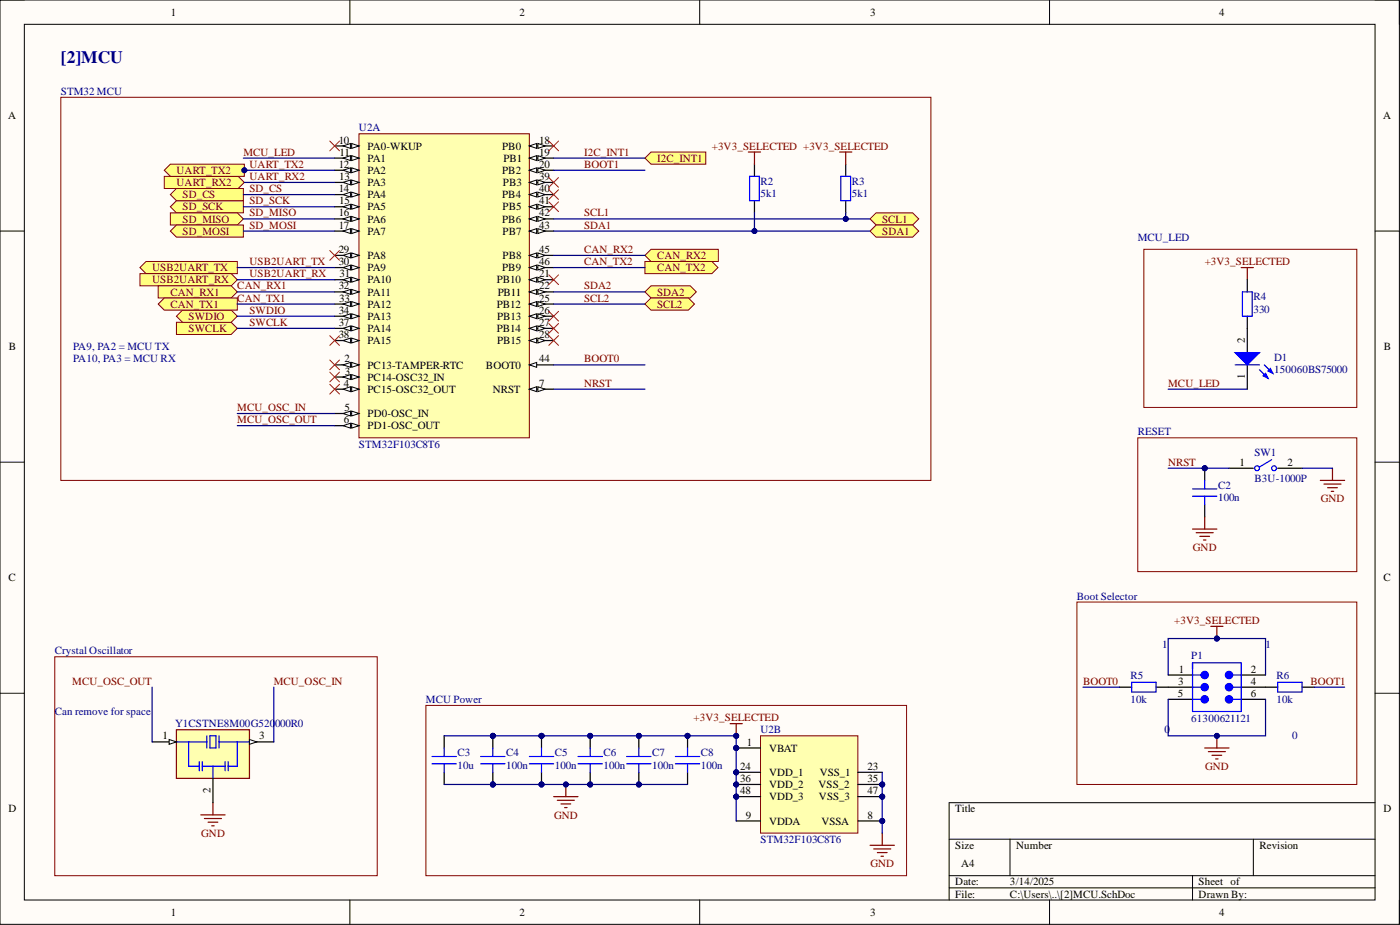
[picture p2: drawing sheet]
<svg xmlns="http://www.w3.org/2000/svg" width="292mm" height="193mm" viewBox="0 0 292 193" stroke-linecap="round" stroke-linejoin="round" font-family="sans-serif">
<defs><g id="words">
<text font-size="3.6" fill="#000080" x="12.7" y="13.2">[2]MCU</text>
<g font-size="2.3">
<text x="35.6" y="3.3">1</text>
<text x="108.4" y="3.3">2</text>
<text x="181.5" y="3.3">3</text>
<text x="254.4" y="3.3">4</text>
<text x="1.7" y="24.9">A</text>
<text x="70.7" y="29.9">10</text>
<text x="112.5" y="29.9">18</text>
<text x="288.6" y="24.9">A</text>
<text x="70.7" y="35">12</text>
<text x="70.8" y="32.5">11</text>
<text x="76.7" y="31.2">PA0-WKUP</text>
<text x="76.7" y="33.7">PA1</text>
<text x="104.8" y="31.2">PB0</text>
<text x="105" y="33.7">PB1</text>
<text x="112.5" y="32.5">19</text>
<text x="112.5" y="35">20</text>
<text x="70.7" y="40.1">14</text>
<text x="70.8" y="37.6">13</text>
<text x="76.7" y="36.3">PA2</text>
<text x="76.7" y="38.8">PA3</text>
<text x="76.7" y="41.4">PA4</text>
<text x="104.8" y="36.3">PB2</text>
<text x="104.8" y="41.4">PB4</text>
<text x="104.9" y="38.8">PB3</text>
<text x="112.5" y="37.6">39</text>
<text x="112.5" y="40.1">40</text>
<text x="70.7" y="45.2">16</text>
<text x="70.7" y="47.7">17</text>
<text x="70.8" y="42.6">15</text>
<text x="76.7" y="43.9">PA5</text>
<text x="76.7" y="46.4">PA6</text>
<text x="104.8" y="46.4">PB6</text>
<text x="104.9" y="43.9">PB5</text>
<text x="112.5" y="42.6">41</text>
<text x="112.5" y="45.2">42</text>
<text x="112.5" y="47.7">43</text>
<text x="70.7" y="52.8">29</text>
<text x="76.7" y="49">PA7</text>
<text x="104.9" y="49">PB7</text>
<text x="112.5" y="52.8">45</text>
<text x="70.7" y="55.3">30</text>
<text x="70.8" y="57.8">31</text>
<text x="76.7" y="59.1">PA10</text>
<text x="76.7" y="54">PA8</text>
<text x="76.7" y="56.6">PA9</text>
<text x="103.7" y="59.1">PB10</text>
<text x="104.8" y="56.6">PB9</text>
<text x="104.9" y="54">PB8</text>
<text x="112.5" y="57.8">21</text>
<text x="112.5" y="55.3">46</text>
<text x="70.7" y="60.4">32</text>
<text x="70.7" y="65.5">34</text>
<text x="70.8" y="62.9">33</text>
<text x="76.7" y="61.7">PA11</text>
<text x="76.7" y="64.2">PA12</text>
<text x="103.7" y="64.2">PB12</text>
<text x="103.8" y="61.7">PB11</text>
<text x="112.5" y="60.4">22</text>
<text x="112.5" y="62.9">25</text>
<text x="112.5" y="65.5">26</text>
<text x="70.7" y="68">37</text>
<text x="70.7" y="70.5">38</text>
<text x="76.7" y="66.7">PA13</text>
<text x="76.7" y="69.3">PA14</text>
<text x="76.7" y="71.8">PA15</text>
<text x="103.7" y="69.3">PB14</text>
<text x="103.8" y="66.7">PB13</text>
<text x="103.8" y="71.8">PB15</text>
<text x="112.5" y="68">27</text>
<text x="112.5" y="70.5">28</text>
<text x="259.7" y="71.5" transform="rotate(-90 259.7 71.5)">2</text>
<text x="1.9" y="73.1">B</text>
<text x="71.9" y="75.6">2</text>
<text x="76.7" y="76.9">PC13-TAMPER-RTC</text>
<text x="101.4" y="76.9">BOOT0</text>
<text x="112.5" y="75.6">44</text>
<text x="288.8" y="73.1">B</text>
<text x="71.8" y="80.7">4</text>
<text x="71.9" y="78.1">3</text>
<text x="76.7" y="79.4">PC14-OSC32_IN</text>
<text x="76.7" y="82">PC15-OSC32_OUT</text>
<text x="102.8" y="82">NRST</text>
<text x="112.5" y="80.7">7</text>
<text x="259.7" y="79" transform="rotate(-90 259.7 79)">1</text>
<text x="71.8" y="88.3">6</text>
<text x="71.9" y="85.8">5</text>
<text x="76.7" y="87">PD0-OSC_IN</text>
<text x="76.7" y="89.6">PD1-OSC_OUT</text>
<text x="258.6" y="97.2">1</text>
<text x="268.6" y="97.2">2</text>
<text x="1.8" y="121.3">C</text>
<text x="288.7" y="121.3">C</text>
<text x="245.8" y="142.8">3</text>
<text x="245.9" y="140.3">1</text>
<text x="261" y="142.8">4</text>
<text x="261" y="140.3">2</text>
<text x="245.8" y="145.4">5</text>
<text x="261" y="145.4">6</text>
<text x="33.9" y="154.3">1</text>
<text x="54.1" y="154.3">3</text>
<text x="155.8" y="155.5">1</text>
<text x="154.4" y="160.6">24</text>
<text x="160.5" y="156.8">VBAT</text>
<text x="160.5" y="161.9">VDD_1</text>
<text x="171" y="161.9">VSS_1</text>
<text x="181" y="160.6">23</text>
<text x="43.9" y="165.4" transform="rotate(-90 43.9 165.4)">2</text>
<text x="154.4" y="163.1">36</text>
<text x="154.4" y="165.7">48</text>
<text x="160.5" y="164.4">VDD_2</text>
<text x="160.5" y="167">VDD_3</text>
<text x="170.8" y="164.4">VSS_2</text>
<text x="170.9" y="167">VSS_3</text>
<text x="181" y="163.1">35</text>
<text x="181" y="165.7">47</text>
<text x="1.8" y="169.5">D</text>
<text x="155.6" y="170.8">9</text>
<text x="160.5" y="172">VDDA</text>
<text x="171.4" y="172">VSSA</text>
<text x="181" y="170.8">8</text>
<text x="199.3" y="169.5">Title</text>
<text x="288.7" y="169.5">D</text>
<text x="199.3" y="177.1">Size</text>
<text x="212" y="177.1">Number</text>
<text x="262.8" y="177.1">Revision</text>
<text x="199.3" y="184.7">Date:</text>
<text x="200.6" y="180.9">A4</text>
<text x="210.7" y="184.7">3/14/2025</text>
<text x="250.1" y="184.7">Sheet of</text>
<text x="35.6" y="191.1">1</text>
<text x="108.4" y="191.1">2</text>
<text x="181.5" y="191.1">3</text>
<text x="199.3" y="187.2">File:</text>
<text x="210.7" y="187.2">C:\Users\..\[2]MCU.SchDoc</text>
<text x="250.1" y="187.2">Drawn By:</text>
<text x="254.4" y="191.1">4</text>
</g>
<g font-size="2.3" fill="#000080">
<text x="12.7" y="19.8">STM32 MCU</text>
<text x="74.9" y="27.4">U2A</text>
<text x="158.7" y="38.6">R2</text>
<text x="158.7" y="41.1">5k1</text>
<text x="177.7" y="38.6">R3</text>
<text x="177.7" y="41.1">5k1</text>
<text x="237.4" y="50.2">MCU_LED</text>
<text x="261.5" y="62.7">R4</text>
<text x="261.5" y="65.2">330</text>
<text x="15.2" y="73.1">PA9, PA2 = MCU TX</text>
<text x="15.2" y="75.6">PA10, PA3 = MCU RX</text>
<text x="265.8" y="75.4">D1</text>
<text x="265.8" y="77.9">150060BS75000</text>
<text x="74.9" y="93.4">STM32F103C8T6</text>
<text x="237.4" y="90.8">RESET</text>
<text x="261.8" y="95.1">SW1</text>
<text x="254.1" y="102">C2</text>
<text x="261.8" y="100.5">B3U-1000P</text>
<text x="254.1" y="104.5">100n</text>
<text x="224.7" y="125.1">Boot Selector</text>
<text x="11.4" y="136.5">Crystal Oscillator</text>
<text x="242.5" y="135.2">1</text>
<text x="248.6" y="137.5">P1</text>
<text x="264" y="135.2">1</text>
<text x="235.9" y="141.6">R5</text>
<text x="266.3" y="141.6">R6</text>
<text x="11.4" y="149.2">Can remove for space</text>
<text x="88.9" y="146.7">MCU Power</text>
<text x="235.9" y="146.7">10k</text>
<text x="266.3" y="146.7">10k</text>
<text x="36.6" y="151.7">Y1CSTNE8M00G520</text>
<text x="57.4" y="151.7">000R0</text>
<text x="158.7" y="153">U2B</text>
<text x="243" y="152.9">0</text>
<text x="248.6" y="150.7">61300621121</text>
<text x="269.6" y="154.2">0</text>
<text x="95.5" y="157.8">C3</text>
<text x="95.5" y="160.4">10u</text>
<text x="105.6" y="157.8">C4</text>
<text x="105.6" y="160.4">100n</text>
<text x="115.8" y="157.8">C5</text>
<text x="115.8" y="160.4">100n</text>
<text x="125.9" y="157.8">C6</text>
<text x="125.9" y="160.4">100n</text>
<text x="136.1" y="157.8">C7</text>
<text x="136.1" y="160.4">100n</text>
<text x="146.2" y="157.8">C8</text>
<text x="146.2" y="160.4">100n</text>
<text x="158.7" y="175.8">STM32F103C8T6</text>
</g>
<g font-size="2.3" fill="#800000">
<text x="50.8" y="32.5">MCU_LED</text>
<text x="52" y="35">UART_TX2</text>
<text x="121.9" y="32.5">I2C_INT1</text>
<text x="121.9" y="35">BOOT1</text>
<text x="137.1" y="33.7">I2C_INT1</text>
<text x="148.5" y="31.2">+3V3_SELECTED +3V3_SELECTED</text>
<text x="36.8" y="38.8">UART_RX2</text>
<text x="36.8" y="36.3">UART_TX2</text>
<text x="38.1" y="41.4">SD_CS</text>
<text x="52" y="37.6">UART_RX2</text>
<text x="52" y="40.1">SD_CS</text>
<text x="38.1" y="43.9">SD_SCK</text>
<text x="38.1" y="46.4">SD_MISO</text>
<text x="52" y="42.6">SD_SCK</text>
<text x="52" y="45.2">SD_MISO</text>
<text x="52" y="47.7">SD_MOSI</text>
<text x="121.9" y="45.2">SCL1</text>
<text x="121.9" y="47.7">SDA1</text>
<text x="184.1" y="46.4">SCL1</text>
<text x="38.1" y="49">SD_MOSI</text>
<text x="121.9" y="52.8">CAN_RX2</text>
<text x="184.1" y="49">SDA1</text>
<text x="31.7" y="56.6">USB2UART_TX</text>
<text x="31.7" y="59.1">USB2UART_RX</text>
<text x="52" y="57.8">USB2UART_RX</text>
<text x="52" y="55.3">USB2UART_TX</text>
<text x="121.9" y="55.3">CAN_TX2</text>
<text x="137.1" y="54">CAN_RX2</text>
<text x="137.1" y="56.6">CAN_TX2</text>
<text x="251.4" y="55.3">+3V3_SELECTED</text>
<text x="35.5" y="61.7">CAN_RX1</text>
<text x="35.5" y="64.2">CAN_TX1</text>
<text x="49.5" y="60.4">CAN_RX1</text>
<text x="49.5" y="62.9">CAN_TX1</text>
<text x="52" y="65.5">SWDIO</text>
<text x="121.9" y="60.4">SDA2</text>
<text x="121.9" y="62.9">SCL2</text>
<text x="137.1" y="61.7">SDA2</text>
<text x="137.1" y="64.2">SCL2</text>
<text x="39.4" y="69.3">SWCLK</text>
<text x="39.4" y="66.7">SWDIO</text>
<text x="52" y="68">SWCLK</text>
<text x="121.9" y="75.6">BOOT0</text>
<text x="121.9" y="80.7">NRST</text>
<text x="243.7" y="80.7">MCU_LED</text>
<text x="49.5" y="88.3">MCU_OSC_OUT</text>
<text x="49.5" y="85.8">MCU_OSC_IN</text>
<text x="243.7" y="97.2">NRST</text>
<text x="275.6" y="104.8">GND</text>
<text x="248.9" y="114.9">GND</text>
<text x="245" y="130.2">+3V3_SELECTED</text>
<text x="15.1" y="142.8">MCU_OSC_OUT</text>
<text x="57.1" y="142.8">MCU_OSC_IN</text>
<text x="226" y="142.8">BOOT0</text>
<text x="273.4" y="142.8">BOOT1</text>
<text x="144.7" y="150.5">+3V3_SELECTED</text>
<text x="251.4" y="160.6">GND</text>
<text x="115.6" y="170.8">GND</text>
<text x="42" y="174.6">GND</text>
<text x="181.6" y="180.9">GND</text>
</g>
</g></defs>
<path d="M0 0h292v192.8h-292z" fill-rule="evenodd" fill="#fffcf8"/>
<path d="M0 0h292v192.8h-292z" fill="none" stroke="#000" stroke-width=".21"/>
<path d="M5.1 5.1h281.8v182.7h-281.8z" fill-rule="evenodd" fill="#fffcf8"/>
<g fill="none" stroke="#000" stroke-width=".21">
<path d="M0 0h5.1M73 0v5.1M146 0v5.1M219 0v5.1M286.9 0h5.1v5.1M5.1 5.1h281.8v182.7h-281.8zM0 48.2h5.1M286.9 48.2h5.1M0 96.4h5.1M286.9 96.4h5.1M0 144.6h5.1M286.9 144.6h5.1"/>
<path d="M198 175.1h88.9M210.7 175.1v7.6M261.5 175.1v7.6M286.9 167.5h-88.9v20.3M73 187.8v5M146 187.8v5M198 182.7h88.9M198 185.2h88.9M219 187.8v5M248.8 182.7v5.1M292 187.8v5"/>
</g>
<path d="M74.9 27.9h35.5v63.4h-35.5z" fill-rule="evenodd" fill="#ffffb0"/>
<path d="M74.9 27.9h35.5v63.4h-35.5z" fill="none" stroke="#800000" stroke-width=".21"/>
<path d="M110.4 76.1h5.1" fill="none" stroke="#000" stroke-width=".25"/>
<path d="M110.4 76.1l1.6-.5v1z" fill="#f8fcff"/>
<path d="M110.4 76.1l1.6-.5v1z" fill="none" stroke="#000" stroke-width=".21"/>
<path d="M110.4 81.2h5.1" fill="none" stroke="#000" stroke-width=".25"/>
<path d="M110.4 81.2l1.6-.5v1z" fill="#f8fcff"/>
<path d="M110.4 81.2l1.6-.5v1z" fill="none" stroke="#000" stroke-width=".21"/>
<path d="M112.2 80.7l1.5 .5-1.5 .5z" fill="#f8fcff"/>
<path d="M112.2 80.7l1.5 .5-1.5 .5z" fill="none" stroke="#000" stroke-width=".21"/>
<path d="M69.8 30.4h5.1" fill="none" stroke="#000" stroke-width=".25"/>
<path d="M73.4 29.9l1.5 .5-1.5 .6z" fill="#f8fcff"/>
<path d="M73.4 29.9l1.5 .5-1.5 .6z" fill="none" stroke="#000" stroke-width=".21"/>
<path d="M71.6 30.4l1.5-.5v1.1z" fill="#f8fcff"/>
<path d="M71.6 30.4l1.5-.5v1.1z" fill="none" stroke="#000" stroke-width=".21"/>
<path d="M69.8 33h5.1" fill="none" stroke="#000" stroke-width=".25"/>
<path d="M73.4 32.5l1.5 .5-1.5 .5z" fill="#f8fcff"/>
<path d="M73.4 32.5l1.5 .5-1.5 .5z" fill="none" stroke="#000" stroke-width=".21"/>
<path d="M71.6 33l1.5-.5v1z" fill="#f8fcff"/>
<path d="M71.6 33l1.5-.5v1z" fill="none" stroke="#000" stroke-width=".21"/>
<path d="M69.8 58.4h5.1" fill="none" stroke="#000" stroke-width=".25"/>
<path d="M73.4 57.8l1.5 .6-1.5 .5z" fill="#f8fcff"/>
<path d="M73.4 57.8l1.5 .6-1.5 .5z" fill="none" stroke="#000" stroke-width=".21"/>
<path d="M71.6 58.4l1.5-.6v1.1z" fill="#f8fcff"/>
<path d="M71.6 58.4l1.5-.6v1.1z" fill="none" stroke="#000" stroke-width=".21"/>
<path d="M69.8 60.9h5.1" fill="none" stroke="#000" stroke-width=".25"/>
<path d="M73.4 60.4l1.5 .5-1.5 .5z" fill="#f8fcff"/>
<path d="M73.4 60.4l1.5 .5-1.5 .5z" fill="none" stroke="#000" stroke-width=".21"/>
<path d="M71.6 60.9l1.5-.5v1z" fill="#f8fcff"/>
<path d="M71.6 60.9l1.5-.5v1z" fill="none" stroke="#000" stroke-width=".21"/>
<path d="M69.8 63.4h5.1" fill="none" stroke="#000" stroke-width=".25"/>
<path d="M73.4 62.9l1.5 .5-1.5 .5z" fill="#f8fcff"/>
<path d="M73.4 62.9l1.5 .5-1.5 .5z" fill="none" stroke="#000" stroke-width=".21"/>
<path d="M71.6 63.4l1.5-.5v1z" fill="#f8fcff"/>
<path d="M71.6 63.4l1.5-.5v1z" fill="none" stroke="#000" stroke-width=".21"/>
<path d="M69.8 66h5.1" fill="none" stroke="#000" stroke-width=".25"/>
<path d="M73.4 65.5l1.5 .5-1.5 .5z" fill="#f8fcff"/>
<path d="M73.4 65.5l1.5 .5-1.5 .5z" fill="none" stroke="#000" stroke-width=".21"/>
<path d="M71.6 66l1.5-.5v1z" fill="#f8fcff"/>
<path d="M71.6 66l1.5-.5v1z" fill="none" stroke="#000" stroke-width=".21"/>
<path d="M69.8 68.5h5.1" fill="none" stroke="#000" stroke-width=".25"/>
<path d="M73.4 68l1.5 .5-1.5 .5z" fill="#f8fcff"/>
<path d="M73.4 68l1.5 .5-1.5 .5z" fill="none" stroke="#000" stroke-width=".21"/>
<path d="M71.6 68.5l1.5-.5v1z" fill="#f8fcff"/>
<path d="M71.6 68.5l1.5-.5v1z" fill="none" stroke="#000" stroke-width=".21"/>
<path d="M69.8 71h5.1" fill="none" stroke="#000" stroke-width=".25"/>
<path d="M73.4 70.5l1.5 .5-1.5 .5z" fill="#f8fcff"/>
<path d="M73.4 70.5l1.5 .5-1.5 .5z" fill="none" stroke="#000" stroke-width=".21"/>
<path d="M71.6 71l1.5-.5v1z" fill="#f8fcff"/>
<path d="M71.6 71l1.5-.5v1z" fill="none" stroke="#000" stroke-width=".21"/>
<path d="M69.8 35.5h5.1" fill="none" stroke="#000" stroke-width=".25"/>
<path d="M73.4 35l1.5 .5-1.5 .5z" fill="#f8fcff"/>
<path d="M73.4 35l1.5 .5-1.5 .5z" fill="none" stroke="#000" stroke-width=".21"/>
<path d="M71.6 35.5l1.5-.5v1z" fill="#f8fcff"/>
<path d="M71.6 35.5l1.5-.5v1z" fill="none" stroke="#000" stroke-width=".21"/>
<path d="M69.8 38.1h5.1" fill="none" stroke="#000" stroke-width=".25"/>
<path d="M73.4 37.6l1.5 .5-1.5 .5z" fill="#f8fcff"/>
<path d="M73.4 37.6l1.5 .5-1.5 .5z" fill="none" stroke="#000" stroke-width=".21"/>
<path d="M71.6 38.1l1.5-.5v1z" fill="#f8fcff"/>
<path d="M71.6 38.1l1.5-.5v1z" fill="none" stroke="#000" stroke-width=".21"/>
<path d="M69.8 40.6h5.1" fill="none" stroke="#000" stroke-width=".25"/>
<path d="M73.4 40.1l1.5 .5-1.5 .5z" fill="#f8fcff"/>
<path d="M73.4 40.1l1.5 .5-1.5 .5z" fill="none" stroke="#000" stroke-width=".21"/>
<path d="M71.6 40.6l1.5-.5v1z" fill="#f8fcff"/>
<path d="M71.6 40.6l1.5-.5v1z" fill="none" stroke="#000" stroke-width=".21"/>
<path d="M69.8 43.1h5.1" fill="none" stroke="#000" stroke-width=".25"/>
<path d="M73.4 42.6l1.5 .5-1.5 .5z" fill="#f8fcff"/>
<path d="M73.4 42.6l1.5 .5-1.5 .5z" fill="none" stroke="#000" stroke-width=".21"/>
<path d="M71.6 43.1l1.5-.5v1z" fill="#f8fcff"/>
<path d="M71.6 43.1l1.5-.5v1z" fill="none" stroke="#000" stroke-width=".21"/>
<path d="M69.8 45.7h5.1" fill="none" stroke="#000" stroke-width=".25"/>
<path d="M73.4 45.2l1.5 .5-1.5 .5z" fill="#f8fcff"/>
<path d="M73.4 45.2l1.5 .5-1.5 .5z" fill="none" stroke="#000" stroke-width=".21"/>
<path d="M71.6 45.7l1.5-.5v1z" fill="#f8fcff"/>
<path d="M71.6 45.7l1.5-.5v1z" fill="none" stroke="#000" stroke-width=".21"/>
<path d="M69.8 48.2h5.1" fill="none" stroke="#000" stroke-width=".25"/>
<path d="M73.4 47.7l1.5 .5-1.5 .5z" fill="#f8fcff"/>
<path d="M73.4 47.7l1.5 .5-1.5 .5z" fill="none" stroke="#000" stroke-width=".21"/>
<path d="M71.6 48.2l1.5-.5v1z" fill="#f8fcff"/>
<path d="M71.6 48.2l1.5-.5v1z" fill="none" stroke="#000" stroke-width=".21"/>
<path d="M69.8 53.3h5.1" fill="none" stroke="#000" stroke-width=".25"/>
<path d="M73.4 52.8l1.5 .5-1.5 .5z" fill="#f8fcff"/>
<path d="M73.4 52.8l1.5 .5-1.5 .5z" fill="none" stroke="#000" stroke-width=".21"/>
<path d="M71.6 53.3l1.5-.5v1z" fill="#f8fcff"/>
<path d="M71.6 53.3l1.5-.5v1z" fill="none" stroke="#000" stroke-width=".21"/>
<path d="M69.8 55.8h5.1" fill="none" stroke="#000" stroke-width=".25"/>
<path d="M73.4 55.3l1.5 .5-1.5 .5z" fill="#f8fcff"/>
<path d="M73.4 55.3l1.5 .5-1.5 .5z" fill="none" stroke="#000" stroke-width=".21"/>
<path d="M71.6 55.8l1.5-.5v1z" fill="#f8fcff"/>
<path d="M71.6 55.8l1.5-.5v1z" fill="none" stroke="#000" stroke-width=".21"/>
<path d="M110.4 30.4h5.1" fill="none" stroke="#000" stroke-width=".25"/>
<path d="M110.4 30.4l1.6-.5v1.1z" fill="#f8fcff"/>
<path d="M110.4 30.4l1.6-.5v1.1z" fill="none" stroke="#000" stroke-width=".21"/>
<path d="M112.2 29.9l1.5 .5-1.5 .6z" fill="#f8fcff"/>
<path d="M112.2 29.9l1.5 .5-1.5 .6z" fill="none" stroke="#000" stroke-width=".21"/>
<path d="M110.4 33h5.1" fill="none" stroke="#000" stroke-width=".25"/>
<path d="M110.4 33l1.6-.5v1z" fill="#f8fcff"/>
<path d="M110.4 33l1.6-.5v1z" fill="none" stroke="#000" stroke-width=".21"/>
<path d="M112.2 32.5l1.5 .5-1.5 .5z" fill="#f8fcff"/>
<path d="M112.2 32.5l1.5 .5-1.5 .5z" fill="none" stroke="#000" stroke-width=".21"/>
<path d="M110.4 58.4h5.1" fill="none" stroke="#000" stroke-width=".25"/>
<path d="M110.4 58.4l1.6-.6v1.1z" fill="#f8fcff"/>
<path d="M110.4 58.4l1.6-.6v1.1z" fill="none" stroke="#000" stroke-width=".21"/>
<path d="M112.2 57.8l1.5 .6-1.5 .5z" fill="#f8fcff"/>
<path d="M112.2 57.8l1.5 .6-1.5 .5z" fill="none" stroke="#000" stroke-width=".21"/>
<path d="M110.4 60.9h5.1" fill="none" stroke="#000" stroke-width=".25"/>
<path d="M110.4 60.9l1.6-.5v1z" fill="#f8fcff"/>
<path d="M110.4 60.9l1.6-.5v1z" fill="none" stroke="#000" stroke-width=".21"/>
<path d="M112.2 60.4l1.5 .5-1.5 .5z" fill="#f8fcff"/>
<path d="M112.2 60.4l1.5 .5-1.5 .5z" fill="none" stroke="#000" stroke-width=".21"/>
<path d="M110.4 63.4h5.1" fill="none" stroke="#000" stroke-width=".25"/>
<path d="M110.4 63.4l1.6-.5v1z" fill="#f8fcff"/>
<path d="M110.4 63.4l1.6-.5v1z" fill="none" stroke="#000" stroke-width=".21"/>
<path d="M112.2 62.9l1.5 .5-1.5 .5z" fill="#f8fcff"/>
<path d="M112.2 62.9l1.5 .5-1.5 .5z" fill="none" stroke="#000" stroke-width=".21"/>
<path d="M110.4 66h5.1" fill="none" stroke="#000" stroke-width=".25"/>
<path d="M110.4 66l1.6-.5v1z" fill="#f8fcff"/>
<path d="M110.4 66l1.6-.5v1z" fill="none" stroke="#000" stroke-width=".21"/>
<path d="M112.2 65.5l1.5 .5-1.5 .5z" fill="#f8fcff"/>
<path d="M112.2 65.5l1.5 .5-1.5 .5z" fill="none" stroke="#000" stroke-width=".21"/>
<path d="M110.4 68.5h5.1" fill="none" stroke="#000" stroke-width=".25"/>
<path d="M110.4 68.5l1.6-.5v1z" fill="#f8fcff"/>
<path d="M110.4 68.5l1.6-.5v1z" fill="none" stroke="#000" stroke-width=".21"/>
<path d="M112.2 68l1.5 .5-1.5 .5z" fill="#f8fcff"/>
<path d="M112.2 68l1.5 .5-1.5 .5z" fill="none" stroke="#000" stroke-width=".21"/>
<path d="M110.4 71h5.1" fill="none" stroke="#000" stroke-width=".25"/>
<path d="M110.4 71l1.6-.5v1z" fill="#f8fcff"/>
<path d="M110.4 71l1.6-.5v1z" fill="none" stroke="#000" stroke-width=".21"/>
<path d="M112.2 70.5l1.5 .5-1.5 .5z" fill="#f8fcff"/>
<path d="M112.2 70.5l1.5 .5-1.5 .5z" fill="none" stroke="#000" stroke-width=".21"/>
<path d="M110.4 35.5h5.1" fill="none" stroke="#000" stroke-width=".25"/>
<path d="M110.4 35.5l1.6-.5v1z" fill="#f8fcff"/>
<path d="M110.4 35.5l1.6-.5v1z" fill="none" stroke="#000" stroke-width=".21"/>
<path d="M112.2 35l1.5 .5-1.5 .5z" fill="#f8fcff"/>
<path d="M112.2 35l1.5 .5-1.5 .5z" fill="none" stroke="#000" stroke-width=".21"/>
<path d="M110.4 38.1h5.1" fill="none" stroke="#000" stroke-width=".25"/>
<path d="M110.4 38.1l1.6-.5v1z" fill="#f8fcff"/>
<path d="M110.4 38.1l1.6-.5v1z" fill="none" stroke="#000" stroke-width=".21"/>
<path d="M112.2 37.6l1.5 .5-1.5 .5z" fill="#f8fcff"/>
<path d="M112.2 37.6l1.5 .5-1.5 .5z" fill="none" stroke="#000" stroke-width=".21"/>
<path d="M110.4 40.6h5.1" fill="none" stroke="#000" stroke-width=".25"/>
<path d="M110.4 40.6l1.6-.5v1z" fill="#f8fcff"/>
<path d="M110.4 40.6l1.6-.5v1z" fill="none" stroke="#000" stroke-width=".21"/>
<path d="M112.2 40.1l1.5 .5-1.5 .5z" fill="#f8fcff"/>
<path d="M112.2 40.1l1.5 .5-1.5 .5z" fill="none" stroke="#000" stroke-width=".21"/>
<path d="M110.4 43.1h5.1" fill="none" stroke="#000" stroke-width=".25"/>
<path d="M110.4 43.1l1.6-.5v1z" fill="#f8fcff"/>
<path d="M110.4 43.1l1.6-.5v1z" fill="none" stroke="#000" stroke-width=".21"/>
<path d="M112.2 42.6l1.5 .5-1.5 .5z" fill="#f8fcff"/>
<path d="M112.2 42.6l1.5 .5-1.5 .5z" fill="none" stroke="#000" stroke-width=".21"/>
<path d="M110.4 45.7h5.1" fill="none" stroke="#000" stroke-width=".25"/>
<path d="M110.4 45.7l1.6-.5v1z" fill="#f8fcff"/>
<path d="M110.4 45.7l1.6-.5v1z" fill="none" stroke="#000" stroke-width=".21"/>
<path d="M112.2 45.2l1.5 .5-1.5 .5z" fill="#f8fcff"/>
<path d="M112.2 45.2l1.5 .5-1.5 .5z" fill="none" stroke="#000" stroke-width=".21"/>
<path d="M110.4 48.2h5.1" fill="none" stroke="#000" stroke-width=".25"/>
<path d="M110.4 48.2l1.6-.5v1z" fill="#f8fcff"/>
<path d="M110.4 48.2l1.6-.5v1z" fill="none" stroke="#000" stroke-width=".21"/>
<path d="M112.2 47.7l1.5 .5-1.5 .5z" fill="#f8fcff"/>
<path d="M112.2 47.7l1.5 .5-1.5 .5z" fill="none" stroke="#000" stroke-width=".21"/>
<path d="M110.4 53.3h5.1" fill="none" stroke="#000" stroke-width=".25"/>
<path d="M110.4 53.3l1.6-.5v1z" fill="#f8fcff"/>
<path d="M110.4 53.3l1.6-.5v1z" fill="none" stroke="#000" stroke-width=".21"/>
<path d="M112.2 52.8l1.5 .5-1.5 .5z" fill="#f8fcff"/>
<path d="M112.2 52.8l1.5 .5-1.5 .5z" fill="none" stroke="#000" stroke-width=".21"/>
<path d="M110.4 55.8h5.1" fill="none" stroke="#000" stroke-width=".25"/>
<path d="M110.4 55.8l1.6-.5v1z" fill="#f8fcff"/>
<path d="M110.4 55.8l1.6-.5v1z" fill="none" stroke="#000" stroke-width=".21"/>
<path d="M112.2 55.3l1.5 .5-1.5 .5z" fill="#f8fcff"/>
<path d="M112.2 55.3l1.5 .5-1.5 .5z" fill="none" stroke="#000" stroke-width=".21"/>
<path d="M69.8 76.1h5.1" fill="none" stroke="#000" stroke-width=".25"/>
<path d="M73.4 75.6l1.5 .5-1.5 .5z" fill="#f8fcff"/>
<path d="M73.4 75.6l1.5 .5-1.5 .5z" fill="none" stroke="#000" stroke-width=".21"/>
<path d="M71.6 76.1l1.5-.5v1z" fill="#f8fcff"/>
<path d="M71.6 76.1l1.5-.5v1z" fill="none" stroke="#000" stroke-width=".21"/>
<path d="M69.8 78.7h5.1" fill="none" stroke="#000" stroke-width=".25"/>
<path d="M73.4 78.1l1.5 .6-1.5 .5z" fill="#f8fcff"/>
<path d="M73.4 78.1l1.5 .6-1.5 .5z" fill="none" stroke="#000" stroke-width=".21"/>
<path d="M71.6 78.7l1.5-.6v1.1z" fill="#f8fcff"/>
<path d="M71.6 78.7l1.5-.6v1.1z" fill="none" stroke="#000" stroke-width=".21"/>
<path d="M69.8 81.2h5.1" fill="none" stroke="#000" stroke-width=".25"/>
<path d="M73.4 80.7l1.5 .5-1.5 .5z" fill="#f8fcff"/>
<path d="M73.4 80.7l1.5 .5-1.5 .5z" fill="none" stroke="#000" stroke-width=".21"/>
<path d="M71.6 81.2l1.5-.5v1z" fill="#f8fcff"/>
<path d="M71.6 81.2l1.5-.5v1z" fill="none" stroke="#000" stroke-width=".21"/>
<path d="M69.8 86.3h5.1" fill="none" stroke="#000" stroke-width=".25"/>
<path d="M73.4 85.8l1.5 .5-1.5 .5z" fill="#f8fcff"/>
<path d="M73.4 85.8l1.5 .5-1.5 .5z" fill="none" stroke="#000" stroke-width=".21"/>
<path d="M71.6 86.3l1.5-.5v1z" fill="#f8fcff"/>
<path d="M71.6 86.3l1.5-.5v1z" fill="none" stroke="#000" stroke-width=".21"/>
<path d="M69.8 88.8h5.1" fill="none" stroke="#000" stroke-width=".25"/>
<path d="M73.4 88.3l1.5 .5-1.5 .5z" fill="#f8fcff"/>
<path d="M73.4 88.3l1.5 .5-1.5 .5z" fill="none" stroke="#000" stroke-width=".21"/>
<path d="M71.6 88.8l1.5-.5v1z" fill="#f8fcff"/>
<path d="M71.6 88.8l1.5-.5v1z" fill="none" stroke="#000" stroke-width=".21"/>
<path d="M29.2 55.8l1.3-1.2h19v2.5h-19z" fill-rule="evenodd" fill="#ffff80"/>
<path d="M29.2 55.8l1.3-1.2h19v2.5h-19z" fill="none" stroke="#800000" stroke-width=".21"/>
<path d="M29.2 57.1h19l1.3 1.3-1.3 1.2h-19z" fill-rule="evenodd" fill="#ffff80"/>
<path d="M29.2 57.1h19l1.3 1.3-1.3 1.2h-19z" fill="none" stroke="#800000" stroke-width=".21"/>
<circle cx="153.6" cy="156" r=".51" fill="#000080"/>
<circle cx="153.6" cy="156" r=".51" fill="none" stroke="#000080" stroke-width=".21"/>
<circle cx="153.6" cy="161.1" r=".51" fill="#000080"/>
<circle cx="153.6" cy="161.1" r=".51" fill="none" stroke="#000080" stroke-width=".21"/>
<circle cx="153.6" cy="163.7" r=".51" fill="#000080"/>
<circle cx="153.6" cy="163.7" r=".51" fill="none" stroke="#000080" stroke-width=".21"/>
<circle cx="153.6" cy="166.2" r=".51" fill="#000080"/>
<circle cx="153.6" cy="166.2" r=".51" fill="none" stroke="#000080" stroke-width=".21"/>
<circle cx="184.1" cy="163.7" r=".51" fill="#000080"/>
<circle cx="184.1" cy="163.7" r=".51" fill="none" stroke="#000080" stroke-width=".21"/>
<circle cx="184.1" cy="166.2" r=".51" fill="#000080"/>
<circle cx="184.1" cy="166.2" r=".51" fill="none" stroke="#000080" stroke-width=".21"/>
<circle cx="184.1" cy="171.3" r=".51" fill="#000080"/>
<circle cx="184.1" cy="171.3" r=".51" fill="none" stroke="#000080" stroke-width=".21"/>
<path d="M158.7 153.5h20.3v20.3h-20.3z" fill-rule="evenodd" fill="#ffffb0"/>
<path d="M158.7 153.5h20.3v20.3h-20.3z" fill="none" stroke="#800000" stroke-width=".21"/>
<path d="M153.6 156h5.1" fill="none" stroke="#000" stroke-width=".25"/>
<circle cx="153.6" cy="156" r=".51" fill="#000080"/>
<circle cx="153.6" cy="156" r=".51" fill="none" stroke="#000080" stroke-width=".21"/>
<path d="M153.6 161.1h5.1" fill="none" stroke="#000" stroke-width=".25"/>
<circle cx="153.6" cy="161.1" r=".51" fill="#000080"/>
<circle cx="153.6" cy="161.1" r=".51" fill="none" stroke="#000080" stroke-width=".21"/>
<path d="M153.6 163.7h5.1" fill="none" stroke="#000" stroke-width=".25"/>
<circle cx="153.6" cy="163.7" r=".51" fill="#000080"/>
<circle cx="153.6" cy="163.7" r=".51" fill="none" stroke="#000080" stroke-width=".21"/>
<path d="M153.6 166.2h5.1" fill="none" stroke="#000" stroke-width=".25"/>
<circle cx="153.6" cy="166.2" r=".51" fill="#000080"/>
<circle cx="153.6" cy="166.2" r=".51" fill="none" stroke="#000080" stroke-width=".21"/>
<path d="M153.6 171.3h5.1M179 161.1h5.1M179 163.7h5.1" fill="none" stroke="#000" stroke-width=".25"/>
<circle cx="184.1" cy="163.7" r=".51" fill="#000080"/>
<circle cx="184.1" cy="163.7" r=".51" fill="none" stroke="#000080" stroke-width=".21"/>
<path d="M179 166.2h5.1" fill="none" stroke="#000" stroke-width=".25"/>
<circle cx="184.1" cy="166.2" r=".51" fill="#000080"/>
<circle cx="184.1" cy="166.2" r=".51" fill="none" stroke="#000080" stroke-width=".21"/>
<path d="M179 171.3h5.1" fill="none" stroke="#000" stroke-width=".25"/>
<circle cx="184.1" cy="171.3" r=".51" fill="#000080"/>
<circle cx="184.1" cy="171.3" r=".51" fill="none" stroke="#000080" stroke-width=".21"/>
<path d="M152.3 151h2.6M153.6 151v2.5M181.5 176.3h5.1M182.3 177.1h3.5M183.1 177.9h2M183.8 178.6h.5M184.1 173.8v2.5" fill="none" stroke="#800000" stroke-width=".25"/>
<circle cx="153.6" cy="153.5" r=".51" fill="#000080"/>
<circle cx="153.6" cy="153.5" r=".51" fill="none" stroke="#000080" stroke-width=".21"/>
<circle cx="143.4" cy="153.5" r=".51" fill="#000080"/>
<circle cx="143.4" cy="153.5" r=".51" fill="none" stroke="#000080" stroke-width=".21"/>
<path d="M143.4 153.5v2.5M143.4 161.1v2.6" fill="none" stroke="#000" stroke-width=".25"/>
<circle cx="143.4" cy="153.5" r=".51" fill="#000080"/>
<circle cx="143.4" cy="153.5" r=".51" fill="none" stroke="#000080" stroke-width=".21"/>
<path d="M140.9 159.3h5.1M140.9 157.8h5.1M143.4 156v1.8M143.4 159.3v1.8" fill="none" stroke="#00f" stroke-width=".25"/>
<circle cx="133.3" cy="163.7" r=".51" fill="#000080"/>
<circle cx="133.3" cy="163.7" r=".51" fill="none" stroke="#000080" stroke-width=".21"/>
<circle cx="133.3" cy="153.5" r=".51" fill="#000080"/>
<circle cx="133.3" cy="153.5" r=".51" fill="none" stroke="#000080" stroke-width=".21"/>
<path d="M133.3 161.1v2.6" fill="none" stroke="#000" stroke-width=".25"/>
<circle cx="133.3" cy="163.7" r=".51" fill="#000080"/>
<circle cx="133.3" cy="163.7" r=".51" fill="none" stroke="#000080" stroke-width=".21"/>
<path d="M133.3 153.5v2.5" fill="none" stroke="#000" stroke-width=".25"/>
<circle cx="133.3" cy="153.5" r=".51" fill="#000080"/>
<circle cx="133.3" cy="153.5" r=".51" fill="none" stroke="#000080" stroke-width=".21"/>
<path d="M130.8 159.3h5M130.8 157.8h5M133.3 156v1.8M133.3 159.3v1.8" fill="none" stroke="#00f" stroke-width=".25"/>
<circle cx="123.1" cy="163.7" r=".51" fill="#000080"/>
<circle cx="123.1" cy="163.7" r=".51" fill="none" stroke="#000080" stroke-width=".21"/>
<circle cx="123.1" cy="153.5" r=".51" fill="#000080"/>
<circle cx="123.1" cy="153.5" r=".51" fill="none" stroke="#000080" stroke-width=".21"/>
<path d="M123.1 161.1v2.6" fill="none" stroke="#000" stroke-width=".25"/>
<circle cx="123.1" cy="163.7" r=".51" fill="#000080"/>
<circle cx="123.1" cy="163.7" r=".51" fill="none" stroke="#000080" stroke-width=".21"/>
<path d="M123.1 153.5v2.5" fill="none" stroke="#000" stroke-width=".25"/>
<circle cx="123.1" cy="153.5" r=".51" fill="#000080"/>
<circle cx="123.1" cy="153.5" r=".51" fill="none" stroke="#000080" stroke-width=".21"/>
<path d="M120.6 159.3h5.1M120.6 157.8h5.1M123.1 156v1.8M123.1 159.3v1.8" fill="none" stroke="#00f" stroke-width=".25"/>
<circle cx="113" cy="163.7" r=".51" fill="#000080"/>
<circle cx="113" cy="163.7" r=".51" fill="none" stroke="#000080" stroke-width=".21"/>
<circle cx="113" cy="153.5" r=".51" fill="#000080"/>
<circle cx="113" cy="153.5" r=".51" fill="none" stroke="#000080" stroke-width=".21"/>
<path d="M113 161.1v2.6" fill="none" stroke="#000" stroke-width=".25"/>
<circle cx="113" cy="163.7" r=".51" fill="#000080"/>
<circle cx="113" cy="163.7" r=".51" fill="none" stroke="#000080" stroke-width=".21"/>
<path d="M113 153.5v2.5" fill="none" stroke="#000" stroke-width=".25"/>
<circle cx="113" cy="153.5" r=".51" fill="#000080"/>
<circle cx="113" cy="153.5" r=".51" fill="none" stroke="#000080" stroke-width=".21"/>
<path d="M110.4 159.3h5.1M110.4 157.8h5.1M113 156v1.8M113 159.3v1.8" fill="none" stroke="#00f" stroke-width=".25"/>
<path d="M115.5 166.2h5.1M116.3 167h3.5M117 167.7h2.1M117.8 168.5h.5M118.1 163.7v2.5" fill="none" stroke="#800000" stroke-width=".25"/>
<circle cx="118.1" cy="163.7" r=".51" fill="#000080"/>
<circle cx="118.1" cy="163.7" r=".51" fill="none" stroke="#000080" stroke-width=".21"/>
<path d="M36.8 67.2h11.4l1.3 1.3-1.3 1.3h-11.4z" fill-rule="evenodd" fill="#ffff80"/>
<path d="M36.8 67.2h11.4l1.3 1.3-1.3 1.3h-11.4z" fill="none" stroke="#800000" stroke-width=".21"/>
<path d="M36.8 66l1.3-1.3h10.1l1.3 1.3-1.3 1.2h-10.1z" fill-rule="evenodd" fill="#ffff80"/>
<path d="M36.8 66l1.3-1.3h10.1l1.3 1.3-1.3 1.2h-10.1zM88.9 147.2h100.2v35.5h-100.2z" fill="none" stroke="#800000" stroke-width=".21"/>
<path d="M181.5 45.7l1.3-1.3h7.6l1.3 1.3-1.3 1.2h-7.6z" fill-rule="evenodd" fill="#ffff80"/>
<path d="M181.5 45.7l1.3-1.3h7.6l1.3 1.3-1.3 1.2h-7.6z" fill="none" stroke="#800000" stroke-width=".21"/>
<path d="M181.5 48.2l1.3-1.3h7.6l1.3 1.3-1.3 1.3h-7.6z" fill-rule="evenodd" fill="#ffff80"/>
<path d="M181.5 48.2l1.3-1.3h7.6l1.3 1.3-1.3 1.3h-7.6z" fill="none" stroke="#800000" stroke-width=".21"/>
<path d="M157.4 34.3v2.5M176.5 34.3v2.5M157.4 41.9v2.5M176.5 41.9v2.5" fill="none" stroke="#000" stroke-width=".25"/>
<path d="M156.4 36.8h2v5.1h-2zM175.4 36.8h2.1v5.1h-2.1z" fill="none" stroke="#00f" stroke-width=".25"/>
<path d="M156.1 31.7h2.6M157.4 31.7v2.6M175.2 31.7h2.5M176.5 31.7v2.6" fill="none" stroke="#800000" stroke-width=".25"/>
<path d="M134.6 33l1.2-1.3h11.5v2.6h-11.5z" fill-rule="evenodd" fill="#ffff80"/>
<path d="M134.6 33l1.2-1.3h11.5v2.6h-11.5zM224.7 125.6h58.4v38.1h-58.4z" fill="none" stroke="#800000" stroke-width=".21"/>
<path d="M264 143.4h2.6M271.7 143.4h2.5" fill="none" stroke="#000" stroke-width=".25"/>
<path d="M266.6 142.3h5.1v2.1h-5.1z" fill="none" stroke="#00f" stroke-width=".25"/>
<path d="M35.5 43.1l1.3-1.2h14v2.5h-14z" fill-rule="evenodd" fill="#ffff80"/>
<path d="M35.5 43.1l1.3-1.2h14v2.5h-14z" fill="none" stroke="#800000" stroke-width=".21"/>
<path d="M35.5 44.4h14l1.3 1.3-1.3 1.2h-14z" fill-rule="evenodd" fill="#ffff80"/>
<path d="M35.5 44.4h14l1.3 1.3-1.3 1.2h-14z" fill="none" stroke="#800000" stroke-width=".21"/>
<path d="M35.5 48.2l1.3-1.3h14v2.6h-14z" fill-rule="evenodd" fill="#ffff80"/>
<path d="M35.5 48.2l1.3-1.3h14v2.6h-14z" fill="none" stroke="#800000" stroke-width=".21"/>
<path d="M33 59.6h15.2l1.3 1.3-1.3 1.3h-15.2z" fill-rule="evenodd" fill="#ffff80"/>
<path d="M33 59.6h15.2l1.3 1.3-1.3 1.3h-15.2z" fill="none" stroke="#800000" stroke-width=".21"/>
<path d="M33 63.4l1.3-1.2h15.2v2.5h-15.2z" fill-rule="evenodd" fill="#ffff80"/>
<path d="M33 63.4l1.3-1.2h15.2v2.5h-15.2z" fill="none" stroke="#800000" stroke-width=".21"/>
<path d="M34.3 36.8h15.4l1.3 1.3-1.3 1.2h-15.4z" fill-rule="evenodd" fill="#ffff80"/>
<path d="M34.3 36.8h15.4l1.3 1.3-1.3 1.2h-15.4z" fill="none" stroke="#800000" stroke-width=".21"/>
<path d="M34.3 35.5l1.2-1.2h15.5v2.5h-15.5z" fill-rule="evenodd" fill="#ffff80"/>
<path d="M34.3 35.5l1.2-1.2h15.5v2.5h-15.5z" fill="none" stroke="#800000" stroke-width=".21"/>
<circle cx="51" cy="35.5" r=".51" fill="#000080"/>
<circle cx="51" cy="35.5" r=".51" fill="none" stroke="#000080" stroke-width=".21"/>
<path d="M134.6 53.3l1.2-1.3h14.1v2.6h-14.1z" fill-rule="evenodd" fill="#ffff80"/>
<path d="M134.6 53.3l1.2-1.3h14.1v2.6h-14.1z" fill="none" stroke="#800000" stroke-width=".21"/>
<path d="M134.6 54.6h13.9l1.3 1.2-1.3 1.3h-13.9z" fill-rule="evenodd" fill="#ffff80"/>
<path d="M134.6 54.6h13.9l1.3 1.2-1.3 1.3h-13.9z" fill="none" stroke="#800000" stroke-width=".21"/>
<path d="M134.6 60.9l1.2-1.3h8.2l1.3 1.3-1.3 1.3h-8.2z" fill-rule="evenodd" fill="#ffff80"/>
<path d="M134.6 60.9l1.2-1.3h8.2l1.3 1.3-1.3 1.3h-8.2z" fill="none" stroke="#800000" stroke-width=".21"/>
<path d="M134.6 63.4l1.2-1.2h7.8l1.3 1.2-1.3 1.3h-7.8z" fill-rule="evenodd" fill="#ffff80"/>
<path d="M12.7 20.3h181.5v79.9h-181.5zM134.6 63.4l1.2-1.2h7.8l1.3 1.2-1.3 1.3h-7.8z" fill="none" stroke="#800000" stroke-width=".21"/>
<path d="M35.5 40.6l1.3-1.3h14v2.6h-14z" fill-rule="evenodd" fill="#ffff80"/>
<path d="M35.5 40.6l1.3-1.3h14v2.6h-14z" fill="none" stroke="#800000" stroke-width=".21"/>
<path d="M243.7 143.4h5.1M243.7 140.8h5.1" fill="none" stroke="#000" stroke-width=".25"/>
<path d="M248.8 143.4h1.8" fill="none" stroke="#00f" stroke-width=".25"/>
<circle cx="251.4" cy="143.4" r=".76" fill="#00f"/>
<g fill="none" stroke="#00f" stroke-width=".25">
<path d="M248.8 140.8h1.8M257.2 143.4h1.8"/>
<circle cx="251.4" cy="143.4" r=".76"/>
</g>
<path d="M259 143.4h5M259 140.8h5" fill="none" stroke="#000" stroke-width=".25"/>
<circle cx="256.4" cy="143.4" r=".76" fill="#00f"/>
<g fill="none" stroke="#00f" stroke-width=".25">
<path d="M257.2 140.8h1.8"/>
<circle cx="256.4" cy="143.4" r=".76"/>
</g>
<circle cx="256.4" cy="140.8" r=".76" fill="#00f"/>
<g fill="none" stroke="#00f" stroke-width=".25">
<path d="M248.8 145.9h1.8"/>
<circle cx="256.4" cy="140.8" r=".76"/>
</g>
<path d="M243.7 145.9h5.1M259 145.9h5" fill="none" stroke="#000" stroke-width=".25"/>
<circle cx="251.4" cy="145.9" r=".76" fill="#00f"/>
<g fill="none" stroke="#00f" stroke-width=".25">
<path d="M257.2 145.9h1.8"/>
<circle cx="251.4" cy="145.9" r=".76"/>
</g>
<circle cx="256.4" cy="145.9" r=".76" fill="#00f"/>
<g fill="none" stroke="#00f" stroke-width=".25">
<path d="M248.8 138.3h10.2v10.1h-10.2z"/>
<circle cx="256.4" cy="145.9" r=".76"/>
</g>
<circle cx="251.4" cy="140.8" r=".76" fill="#00f"/>
<circle cx="251.4" cy="140.8" r=".76" fill="none" stroke="#00f" stroke-width=".25"/>
<path d="M252.6 130.7h2.6M253.9 130.7v2.5" fill="none" stroke="#800000" stroke-width=".25"/>
<circle cx="253.9" cy="133.2" r=".51" fill="#000080"/>
<circle cx="253.9" cy="133.2" r=".51" fill="none" stroke="#000080" stroke-width=".21"/>
<path d="M251.4 156h5M252.1 156.8h3.6M252.9 157.6h2M253.6 158.3h.5M253.9 153.5v2.5" fill="none" stroke="#800000" stroke-width=".25"/>
<circle cx="253.9" cy="153.5" r=".51" fill="#000080"/>
<circle cx="253.9" cy="153.5" r=".51" fill="none" stroke="#000080" stroke-width=".21"/>
<path d="M92.7 153.5v2.5M233.6 143.4h2.5M241.2 143.4h2.5M92.7 161.1v2.6" fill="none" stroke="#000" stroke-width=".25"/>
<path d="M90.1 159.3h5.1M90.1 157.8h5.1M92.7 156v1.8M92.7 159.3v1.8M236.1 142.3h5.1v2.1h-5.1z" fill="none" stroke="#00f" stroke-width=".25"/>
<circle cx="102.8" cy="163.7" r=".51" fill="#000080"/>
<circle cx="102.8" cy="163.7" r=".51" fill="none" stroke="#000080" stroke-width=".21"/>
<circle cx="102.8" cy="153.5" r=".51" fill="#000080"/>
<circle cx="102.8" cy="153.5" r=".51" fill="none" stroke="#000080" stroke-width=".21"/>
<path d="M102.8 161.1v2.6" fill="none" stroke="#000" stroke-width=".25"/>
<circle cx="102.8" cy="163.7" r=".51" fill="#000080"/>
<circle cx="102.8" cy="163.7" r=".51" fill="none" stroke="#000080" stroke-width=".21"/>
<path d="M102.8 153.5v2.5" fill="none" stroke="#000" stroke-width=".25"/>
<circle cx="102.8" cy="153.5" r=".51" fill="#000080"/>
<circle cx="102.8" cy="153.5" r=".51" fill="none" stroke="#000080" stroke-width=".21"/>
<path d="M259.2 60.9h2.1v5.1h-2.1zM100.3 159.3h5.1M100.3 157.8h5.1M102.8 156v1.8M102.8 159.3v1.8" fill="none" stroke="#00f" stroke-width=".25"/>
<path d="M68.8 77.6l2 2.1M70.8 77.6l-2 2.1M68.8 80.2l2 2M70.8 80.2l-2 2" fill="none" stroke="#f00" stroke-width=".21"/>
<path d="M259 55.8h2.5M260.2 55.8v2.6" fill="none" stroke="#800000" stroke-width=".25"/>
<path d="M260.2 58.4v2.5M260.2 66v7.6M260.2 76.1v5.1" fill="none" stroke="#000" stroke-width=".25"/>
<path d="M257.7 73.6h5.1l-2.6 2.5z" fill="#00f"/>
<path d="M257.7 73.6h5.1l-2.6 2.5zM262.8 77.1l1.8 1.8M263.8 76.1l1.8 1.8" fill="none" stroke="#00f" stroke-width=".25"/>
<path d="M263.5 78.4l.5-.5 .6 1z" fill="#00f"/>
<path d="M263.5 78.4l.5-.5 .6 1z" fill="none" stroke="#00f" stroke-width=".25"/>
<path d="M264.6 77.4l.5-.5 .5 1z" fill="#00f"/>
<path d="M257.7 76.1h5.1M264.6 77.4l.5-.5 .5 1z" fill="none" stroke="#00f" stroke-width=".25"/>
<path d="M238.7 52h44.4v33h-44.4zM11.4 137h67.3v45.7h-67.3z" fill="none" stroke="#800000" stroke-width=".21"/>
<g fill="none" stroke="#f00" stroke-width=".21">
<path d="M68.8 29.4l2 2.1M70.8 29.4l-2 2.1M114.5 37l2 2.1M114.5 39.6l2 2M114.5 29.4l2 2.1M116.5 37l-2 2.1M116.5 39.6l-2 2M116.5 29.4l-2 2.1M68.8 52.3l2 2M70.8 52.3l-2 2M114.5 42.1l2 2M114.5 57.3l2 2.1"/>
<path d="M116.5 42.1l-2 2M116.5 57.3l-2 2.1M68.8 70l2 2.1M68.8 75.1l2 2M70.8 70l-2 2.1M70.8 75.1l-2 2M114.5 67.5l2 2M114.5 65l2 2M114.5 70l2 2.1M116.5 67.5l-2 2M116.5 65l-2 2M116.5 70l-2 2.1"/>
</g>
<path d="M41.9 170h5.1M42.7 170.8h3.5M43.4 171.5h2M44.2 172.3h.5M44.4 167.5v2.5" fill="none" stroke="#800000" stroke-width=".25"/>
<path d="M36.8 152.2h15.2v10.2h-15.2z" fill-rule="evenodd" fill="#ffffb0"/>
<path d="M36.8 152.2h15.2v10.2h-15.2z" fill="none" stroke="#800000" stroke-width=".25"/>
<g fill="none" stroke="#00f" stroke-width=".25">
<path d="M36.8 154.8h6.4M39.4 154.8v5h2.2M41.6 158.9v1.9M42.2 158.9v1.9M42.2 159.8h4.8M43.2 153.5v2.5M43.8 153.5h1.3v2.5h-1.3zM44.4 159.8v2.6M45.7 153.5v2.5M45.7 154.8h6.3M47 158.9v1.9M47.6 158.9v1.9"/>
<path d="M49.5 154.8v5h-1.9"/>
</g>
<path d="M31.7 154.8h5.1" fill="none" stroke="#000" stroke-width=".25"/>
<path d="M35.3 154.3l1.5 .5-1.5 .5z" fill="#f8fcff"/>
<path d="M35.3 154.3l1.5 .5-1.5 .5z" fill="none" stroke="#000" stroke-width=".21"/>
<path d="M52 154.8h5.1" fill="none" stroke="#000" stroke-width=".25"/>
<path d="M52 154.3l1.6 .5-1.6 .5z" fill="#f8fcff"/>
<path d="M52 154.3l1.6 .5-1.6 .5z" fill="none" stroke="#000" stroke-width=".21"/>
<path d="M44.4 162.4v5.1" fill="none" stroke="#000" stroke-width=".25"/>
<path d="M237.4 91.3h45.7v28h-45.7z" fill="none" stroke="#800000" stroke-width=".21"/>
<path d="M278 97.7v2.5M275.5 100.2h5M276.2 101h3.6M277 101.7h2M277.8 102.5h.5" fill="none" stroke="#800000" stroke-width=".25"/>
<circle cx="251.4" cy="97.7" r=".51" fill="#000080"/>
<circle cx="251.4" cy="97.7" r=".51" fill="none" stroke="#000080" stroke-width=".21"/>
<path d="M251.4 97.7v2.5M251.4 105.3v2.5" fill="none" stroke="#000" stroke-width=".25"/>
<circle cx="251.4" cy="97.7" r=".51" fill="#000080"/>
<circle cx="251.4" cy="97.7" r=".51" fill="none" stroke="#000080" stroke-width=".21"/>
<g fill="none" stroke="#00f" stroke-width=".25">
<path d="M265.3 95.9l-2.5 1.5M248.8 103.5h5.1M248.8 102h5.1M251.4 100.2v1.8M251.4 103.5v1.8"/>
<circle cx="262.3" cy="97.7" r=".51"/>
<circle cx="265.8" cy="97.7" r=".51"/>
</g>
<path d="M248.8 110.4h5.1M249.6 111.1h3.5M250.3 111.9h2.1M251.1 112.7h.5M251.4 107.8v2.6" fill="none" stroke="#800000" stroke-width=".25"/>
<path d="M256.4 97.7h5.1M266.6 97.7h5.1" fill="none" stroke="#000" stroke-width=".25"/>
<path d="M49.5 58.4h20.3M49.5 55.8h20.3M184.1 161.1v12.7" fill="none" stroke="#000080" stroke-width=".25"/>
<circle cx="184.1" cy="163.7" r=".51" fill="#000080"/>
<circle cx="184.1" cy="163.7" r=".51" fill="none" stroke="#000080" stroke-width=".21"/>
<circle cx="184.1" cy="166.2" r=".51" fill="#000080"/>
<circle cx="184.1" cy="166.2" r=".51" fill="none" stroke="#000080" stroke-width=".21"/>
<circle cx="184.1" cy="171.3" r=".51" fill="#000080"/>
<circle cx="184.1" cy="171.3" r=".51" fill="none" stroke="#000080" stroke-width=".21"/>
<path d="M153.6 153.5v2.5" fill="none" stroke="#000080" stroke-width=".25"/>
<circle cx="153.6" cy="153.5" r=".51" fill="#000080"/>
<circle cx="153.6" cy="153.5" r=".51" fill="none" stroke="#000080" stroke-width=".21"/>
<circle cx="153.6" cy="156" r=".51" fill="#000080"/>
<circle cx="153.6" cy="156" r=".51" fill="none" stroke="#000080" stroke-width=".21"/>
<path d="M153.6 156v10.2" fill="none" stroke="#000080" stroke-width=".25"/>
<circle cx="153.6" cy="156" r=".51" fill="#000080"/>
<circle cx="153.6" cy="156" r=".51" fill="none" stroke="#000080" stroke-width=".21"/>
<circle cx="153.6" cy="161.1" r=".51" fill="#000080"/>
<circle cx="153.6" cy="161.1" r=".51" fill="none" stroke="#000080" stroke-width=".21"/>
<circle cx="153.6" cy="163.7" r=".51" fill="#000080"/>
<circle cx="153.6" cy="163.7" r=".51" fill="none" stroke="#000080" stroke-width=".21"/>
<circle cx="153.6" cy="166.2" r=".51" fill="#000080"/>
<circle cx="153.6" cy="166.2" r=".51" fill="none" stroke="#000080" stroke-width=".21"/>
<path d="M113 153.5h40.6" fill="none" stroke="#000080" stroke-width=".25"/>
<circle cx="153.6" cy="153.5" r=".51" fill="#000080"/>
<circle cx="153.6" cy="153.5" r=".51" fill="none" stroke="#000080" stroke-width=".21"/>
<circle cx="143.4" cy="153.5" r=".51" fill="#000080"/>
<circle cx="143.4" cy="153.5" r=".51" fill="none" stroke="#000080" stroke-width=".21"/>
<circle cx="133.3" cy="153.5" r=".51" fill="#000080"/>
<circle cx="133.3" cy="153.5" r=".51" fill="none" stroke="#000080" stroke-width=".21"/>
<circle cx="123.1" cy="153.5" r=".51" fill="#000080"/>
<circle cx="123.1" cy="153.5" r=".51" fill="none" stroke="#000080" stroke-width=".21"/>
<circle cx="113" cy="153.5" r=".51" fill="#000080"/>
<circle cx="113" cy="153.5" r=".51" fill="none" stroke="#000080" stroke-width=".21"/>
<path d="M102.8 153.5h10.2" fill="none" stroke="#000080" stroke-width=".25"/>
<circle cx="113" cy="153.5" r=".51" fill="#000080"/>
<circle cx="113" cy="153.5" r=".51" fill="none" stroke="#000080" stroke-width=".21"/>
<circle cx="102.8" cy="153.5" r=".51" fill="#000080"/>
<circle cx="102.8" cy="153.5" r=".51" fill="none" stroke="#000080" stroke-width=".21"/>
<path d="M102.8 163.7h40.6" fill="none" stroke="#000080" stroke-width=".25"/>
<circle cx="102.8" cy="163.7" r=".51" fill="#000080"/>
<circle cx="102.8" cy="163.7" r=".51" fill="none" stroke="#000080" stroke-width=".21"/>
<circle cx="113" cy="163.7" r=".51" fill="#000080"/>
<circle cx="113" cy="163.7" r=".51" fill="none" stroke="#000080" stroke-width=".21"/>
<circle cx="118.1" cy="163.7" r=".51" fill="#000080"/>
<circle cx="118.1" cy="163.7" r=".51" fill="none" stroke="#000080" stroke-width=".21"/>
<circle cx="123.1" cy="163.7" r=".51" fill="#000080"/>
<circle cx="123.1" cy="163.7" r=".51" fill="none" stroke="#000080" stroke-width=".21"/>
<circle cx="133.3" cy="163.7" r=".51" fill="#000080"/>
<circle cx="133.3" cy="163.7" r=".51" fill="none" stroke="#000080" stroke-width=".21"/>
<path d="M153.6 166.2v5.1" fill="none" stroke="#000080" stroke-width=".25"/>
<circle cx="153.6" cy="166.2" r=".51" fill="#000080"/>
<circle cx="153.6" cy="166.2" r=".51" fill="none" stroke="#000080" stroke-width=".21"/>
<g fill="none" stroke="#000080" stroke-width=".25">
<path d="M50.8 35.5h19M51 38.1h18.8M115.5 33h19.1M50.8 43.1h19M50.8 45.7h19M50.8 48.2h19M115.5 53.3h19.1M115.5 55.8h19.1M49.5 66h20.3M49.5 68.5h20.3M49.5 60.9h20.3M49.5 63.4h20.3"/>
<path d="M49.5 86.3h20.3M49.5 88.8h20.3"/>
</g>
<circle cx="51" cy="35.5" r=".51" fill="#000080"/>
<circle cx="51" cy="35.5" r=".51" fill="none" stroke="#000080" stroke-width=".21"/>
<path d="M50.8 40.6h19M115.5 60.9h19.1M115.5 63.4h19.1M253.9 133.2h-10.2v7.6" fill="none" stroke="#000080" stroke-width=".25"/>
<circle cx="253.9" cy="133.2" r=".51" fill="#000080"/>
<circle cx="253.9" cy="133.2" r=".51" fill="none" stroke="#000080" stroke-width=".21"/>
<path d="M253.9 133.2h10.1v7.6" fill="none" stroke="#000080" stroke-width=".25"/>
<circle cx="253.9" cy="133.2" r=".51" fill="#000080"/>
<circle cx="253.9" cy="133.2" r=".51" fill="none" stroke="#000080" stroke-width=".21"/>
<path d="M243.7 145.9v7.6h20.3v-7.6" fill="none" stroke="#000080" stroke-width=".25"/>
<circle cx="253.9" cy="153.5" r=".51" fill="#000080"/>
<circle cx="253.9" cy="153.5" r=".51" fill="none" stroke="#000080" stroke-width=".21"/>
<path d="M115.5 35.5h19.1M226 143.4h7.6M274.2 143.4h6.3M92.7 163.7h10.1" fill="none" stroke="#000080" stroke-width=".25"/>
<circle cx="102.8" cy="163.7" r=".51" fill="#000080"/>
<circle cx="102.8" cy="163.7" r=".51" fill="none" stroke="#000080" stroke-width=".21"/>
<path d="M92.7 153.5h10.1" fill="none" stroke="#000080" stroke-width=".25"/>
<circle cx="102.8" cy="153.5" r=".51" fill="#000080"/>
<circle cx="102.8" cy="153.5" r=".51" fill="none" stroke="#000080" stroke-width=".21"/>
<path d="M50.8 33h19M115.5 76.1h19.1M115.5 81.2h19.1M243.7 97.7h12.7M243.7 81.2h16.5M271.7 97.7h6.3M31.7 143.4v11.4M57.1 143.4v11.4" fill="none" stroke="#000080" stroke-width=".25"/>
<circle cx="251.4" cy="97.7" r=".51" fill="#000080"/>
<circle cx="251.4" cy="97.7" r=".51" fill="none" stroke="#000080" stroke-width=".21"/>
<path d="M115.5 48.2h66" fill="none" stroke="#000080" stroke-width=".25"/>
<circle cx="157.4" cy="48.2" r=".51" fill="#000080"/>
<circle cx="157.4" cy="48.2" r=".51" fill="none" stroke="#000080" stroke-width=".21"/>
<path d="M115.5 45.7h66" fill="none" stroke="#000080" stroke-width=".25"/>
<circle cx="176.5" cy="45.7" r=".51" fill="#000080"/>
<circle cx="176.5" cy="45.7" r=".51" fill="none" stroke="#000080" stroke-width=".21"/>
<path d="M157.4 44.4v3.8" fill="none" stroke="#000080" stroke-width=".25"/>
<circle cx="157.4" cy="48.2" r=".51" fill="#000080"/>
<circle cx="157.4" cy="48.2" r=".51" fill="none" stroke="#000080" stroke-width=".21"/>
<path d="M176.5 44.4v1.3" fill="none" stroke="#000080" stroke-width=".25"/>
<circle cx="176.5" cy="45.7" r=".51" fill="#000080"/>
<circle cx="176.5" cy="45.7" r=".51" fill="none" stroke="#000080" stroke-width=".21"/>
<use href="#words"/>
</svg>
